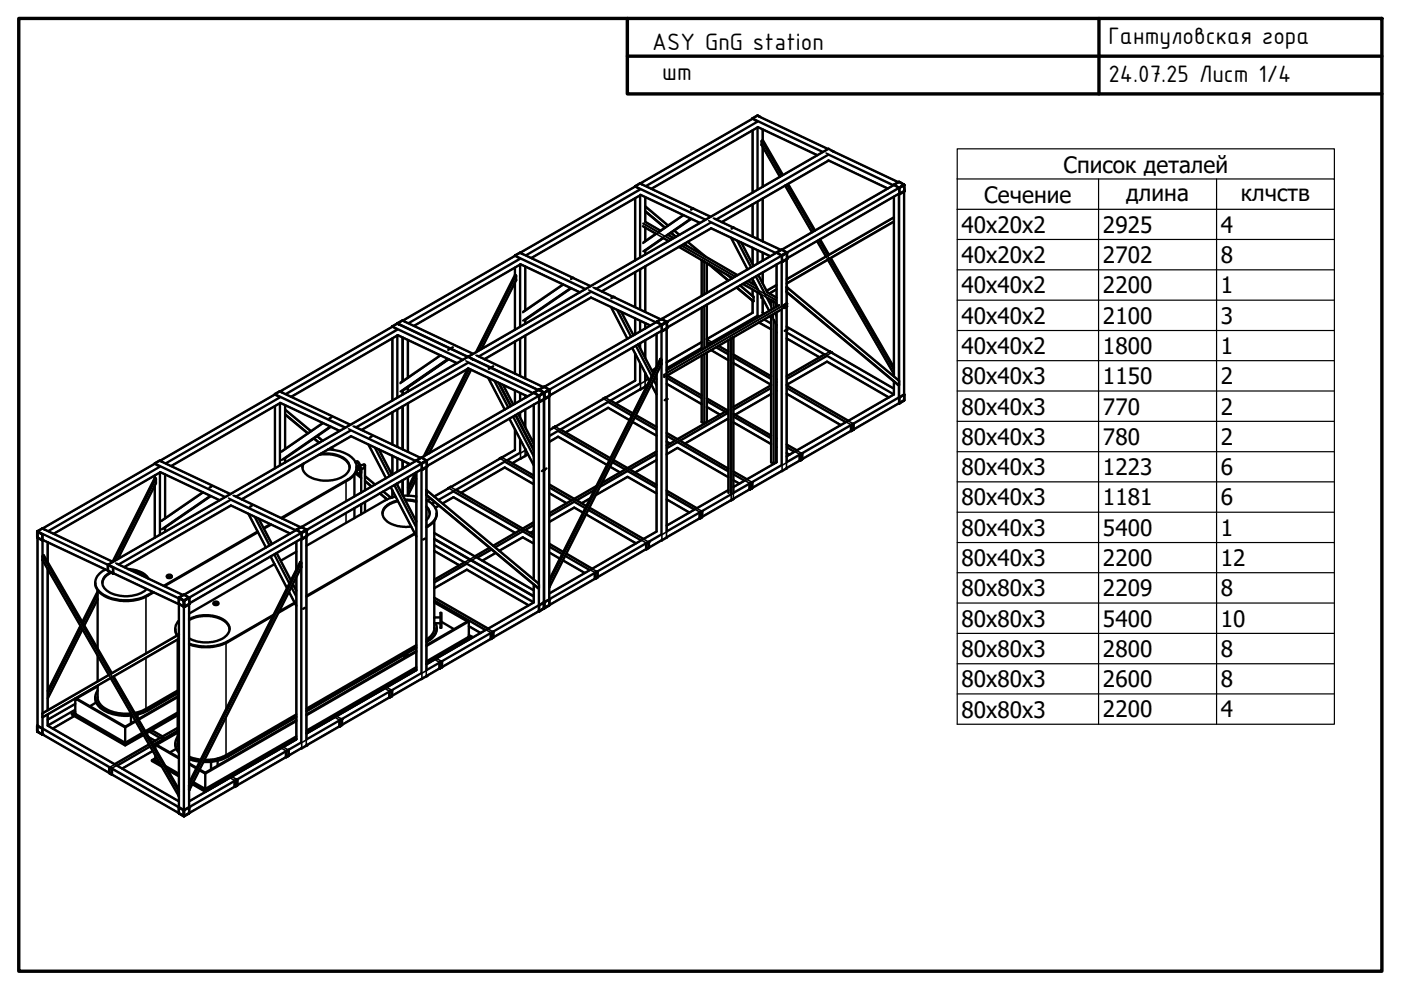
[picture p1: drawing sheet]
<svg xmlns="http://www.w3.org/2000/svg" width="297mm" height="210mm" viewBox="0 0 297 210" stroke-linecap="round" stroke-linejoin="round" font-family="sans-serif">
<defs><g id="words">
<g font-size="5.4">
<text x="138.3" y="10.6">ASY GnG station</text>
<text x="235" y="9.4">Гантуловская гора</text>
<text x="140.4" y="16.9">шт</text>
<text x="235" y="17.4">24.07.25 Лист 1/4</text>
</g>
<g font-size="4.8">
<text x="225.5" y="36.7">Список деталей</text>
<text x="208.7" y="42.9">Сечение</text>
<text x="238.8" y="42.5">длина</text>
<text x="263.1" y="42.5">клчств</text>
<text x="203.8" y="49.4">40x20x2</text>
<text x="233.8" y="49.4">2925</text>
<text x="258.8" y="49.3">4</text>
<text x="203.8" y="55.8">40x20x2</text>
<text x="233.8" y="55.8">2702</text>
<text x="258.8" y="55.8">8</text>
<text x="203.8" y="62.2">40x40x2</text>
<text x="233.8" y="62.2">2200</text>
<text x="258.8" y="62.2">1</text>
<text x="203.8" y="68.6">40x40x2</text>
<text x="233.8" y="68.6">2100</text>
<text x="258.8" y="68.6">3</text>
<text x="203.8" y="75.1">40x40x2</text>
<text x="233.8" y="75.1">1800</text>
<text x="258.8" y="75">1</text>
<text x="203.8" y="81.5">80x40x3</text>
<text x="233.8" y="81.5">1150</text>
<text x="258.8" y="81.5">2</text>
<text x="203.8" y="87.9">80x40x3</text>
<text x="233.8" y="87.9">770</text>
<text x="258.8" y="87.9">2</text>
<text x="203.8" y="94.3">80x40x3</text>
<text x="233.8" y="94.3">780</text>
<text x="258.8" y="94.3">2</text>
<text x="203.8" y="100.8">80x40x3</text>
<text x="233.8" y="100.8">1223</text>
<text x="258.8" y="100.8">6</text>
<text x="203.8" y="107.2">80x40x3</text>
<text x="233.8" y="107.2">1181</text>
<text x="258.8" y="107.2">6</text>
<text x="203.8" y="113.6">80x40x3</text>
<text x="233.8" y="113.6">5400</text>
<text x="258.8" y="113.6">1</text>
<text x="203.8" y="120">80x40x3</text>
<text x="233.8" y="120">2200</text>
<text x="258.8" y="120">12</text>
<text x="203.8" y="126.5">80x80x3</text>
<text x="233.8" y="126.5">2209</text>
<text x="258.8" y="126.5">8</text>
<text x="203.8" y="132.9">80x80x3</text>
<text x="233.8" y="132.9">5400</text>
<text x="258.8" y="132.9">10</text>
<text x="203.8" y="139.3">80x80x3</text>
<text x="233.8" y="139.3">2800</text>
<text x="258.8" y="139.3">8</text>
<text x="203.8" y="145.7">80x80x3</text>
<text x="233.8" y="145.7">2600</text>
<text x="258.8" y="145.7">8</text>
<text x="203.8" y="152.2">80x80x3</text>
<text x="233.8" y="152.1">2200</text>
<text x="258.8" y="152.1">4</text>
</g>
</g></defs>
<!-- layer: Visible (ISO) -->
<g fill="none" stroke="#000" stroke-width=".51">
<path d="M134.7 39.5l-.1 .1M134.7 39.6l-24.4 14M134.7 39.5v.1M134.7 39.5l.1 .1M134.7 39.6l.9 .5M135.8 38.9h.1M135.8 38.9v.1M135.9 39l14.8 6.9M136.3 39.2l-.6-.3-1 .6M159.6 25.1l-.1 .1M159.6 25.1l-23.8 13.8M159.6 27.7v13.1"/>
<path d="M159.6 25.1l.1 .1M160.6 24.5l.1 .1M160.6 27l-22.5 13M160.7 26.9l12.6 6M160.7 24.5l-1.1 .6 .9 .7M160.7 24.5l.5 .3M160.8 24.7l14.8 6.9M161.7 29.7l-.2 .2v.8l3.9 6.8M161.7 29.7l4.3 7.4M161.7 27.4v2.3M161.7 31.1v8.5M166.5 39.3l5.7 9.9"/>
<path d="M167.1 39l5.7 9.9M175.6 31.6h.1M175.6 31.6l-76.3 44M175.7 31.6l1 .5M176.4 32l14.1 6.6M188.2 40l-12.6-6-22.6 13.1M189.5 39.2h.1M189.5 39.2l-23.7 13.7M189.6 39.2l.9 .6 1.1-.6M189.6 39.2l.9-.6 1.1 .6M190.5 39.8h.2v1.4l1.1-.6M191.6 39.3l-.9 .5 .1 1.3 1-.6"/>
<path d="M191.6 39.3h.1M191.6 39.2l.1 .1M191.6 39.1l-1-.6-1 .7M191.6 39.1v.1M191.6 39.1l.1 .2M191.7 39.3l.1 1.2M191.7 39.2h.1M191.7 39.3l.1 1.3M109.2 58.3l.2 .2v.9l-7.3 14.6M109.2 54.2h.1M109.2 56.7v1.6M109.2 59.9v10"/>
<path d="M109.2 54.2l-23.8 13.8M109.2 58.3l-8.3 16.4M109.2 54.2l1 .6M109.3 54.2h.1M110.3 53.6h.1M110.3 56.1l-22.5 13M110.3 53.6l.1 .1M110.3 56l12.6 6M110.5 53.7l11 5.2M110.8 53.9l-.6-.3-1 .6M111.4 56.5v9.3M121.5 58.9l3.7 1.8"/>
<path d="M121.6 58.9l-.5 .3M134.7 42.1v13.1M134.7 57.7v7.4M135.7 41.4l-23.1 13.3M135.8 41.3l12.6 6M136.3 48l2.8 1.6M136.8 41.8v5.2l3.2 1.9M136.8 48.3v2.8M136.8 53.1v.8M136.8 56.4v9.7M136.8 44.8l4.1 3.5M136.8 43.7l4.8 4.1"/>
<path d="M139.1 49.5l-2.7 1.9M140.5 50.4l1.3 .7M140.6 50.5l-3.8 2.6M141.6 49.8l1.2 .7M142.2 49.4l1.1 .8M143 48.9l1.1 .9M143.9 52.3l11.4 6.6M144.9 45.6l-5.2 3.6M145 51.7l11.4 6.6M145 51.7l.3 .3M145.8 51.3l3.8 3.1M146.6 46.4l-5 3.4"/>
<path d="M147 44.3l-.5 .2M148.8 55.2v7.6M148.8 55.2l.5 .3M149.3 55.5h.1M149.9 55.8v6.3M150.2 55.9l4.2 3.6M150.7 48.4l12.6 5.9M150.8 48.4l-23.2 13.4M151.5 46.4l14.1 6.6M154.3 58.4l.9 .7M155 50.4l3.5 6.7M155.5 48.3l-.4 .2"/>
<path d="M155.5 48.3h.1M157.2 51.4l2.6 5M158.6 59.6l1.7 1M159.5 59.1l1.2 2.3M159.6 43.3v6.8M159.6 52.5v3.4M159.6 59.2v.9M160.8 58.3l1.9 3.6 1.9 1.2M161.7 42.1v9.1M161.7 53.6v1.7M161.7 57.8v2.3M164.6 56.1v8.9"/>
<path d="M164.6 53.6l-24.3 14M164.7 53.5l1.1-.5 1 .6-1.1 .6zM165.7 55.5l-24.2 13.9M165.7 55.5h.2M165.8 54.2l1-.5 .1 1.2-1 .6zM165.8 54.2l.1 1.3M165.8 52.9l-1.2 .6 1.2 .7M165.8 52.9l1 .7M166.8 53.6l.1 1.3-1 .6M166.8 53.6l-1 .6M166.8 53.6h.1M166.8 55v9.4"/>
<path d="M173.2 51.1l1.9 3.3M173.9 50.7l1.9 3.3M175.1 54.4l-8.3 4.8M176.1 54.7l13.4 23.2M189.5 41.7v38.1M189.5 47l-13.6 7.8M189.5 46.1l-13.9 8M190.8 41.2l-.2-.1-23.7 13.7M191.7 40.6v43M83.2 69.2l-.1 .1M83.2 69.3l-23.8 13.7M83.2 69.2v.1"/>
<path d="M83.2 71.8v13.1M83.2 69.2l.1 .1M84.2 68.6l.1 .1M84.2 71.1l-22.4 13M84.3 71l12.6 6M84.3 68.5v.1M84.3 68.6l-1.1 .6 1 .6M84.3 68.6l.5 .3M84.4 68.6h.1M84.5 68.7l14.7 7M85.3 71.5v9.3M85.4 68h.1"/>
<path d="M85.6 68.1l14.7 6.9M85.9 68.2l-.6-.2-1 .5M86.5 72.1v8M93.4 75.3l-8.5 5.8M95.1 76.1l-9.8 6.8M95.1 76.2l-9.2 6.3M96 73.6l-1 .6M99.1 78.2l-9.3 18.6M99.3 75.6l1 .6M99.3 75.6l-76.4 44.1M99.3 78.1l12.5 5.9M99.3 78.1l-22.6 13.1"/>
<path d="M99.9 78.4l-8.9 17.7M100 76.1l14.1 6.6M101.2 75.4l14 6.7M104.1 78l-.5 .2M104.1 77.9v.1M104.6 77.7l-.5 .3M109.2 72.4v6.8M111.4 67.8v.9M111.4 71.2v9M119.4 60.3l-8.5 5.8M121.1 61.1l-9.8 6.7M126.1 61.1l3.9 1.9"/>
<path d="M129.5 65.1l3.5 6.7M130 63h.1M130 63l-.4 .2M130.1 63l10 4.7M131.7 66.1l2.6 5M134 73.8l3.7 6.9M134.7 67.5v3.4M134.7 74.9v5.8l-6.3 3.6M135.3 73l3.2 6.1M136.8 68.5v1.2M136.8 72.2v3.7M136.8 79.1v1.6"/>
<path d="M136.9 79.3l-.1 .1M137.9 69l-12.6-5.9-22.6 13.1M138.9 79.9l.3 .5M138.9 78.2l-.7 .4M139.2 70.8v6.9M139.2 79.3v33.4l-2.8 1.6-11.4-6.7M139.2 68.3l-23.8 13.7M140.3 70.2h.2M140.3 68.8v1.4M140.3 67.7l-1.1 .5 1.1 .6M140.4 70.2l-23.8 13.6M140.8 79.4v.5"/>
<path d="M141.3 68.2l-1 .6-1.1-.5 1.1-.6 1 .6M141.3 68.3l-1 .7 .2 1.2M141.3 68.3l.1 1.3-.9 .6M141.3 68.3l.1 1.4M141.3 68.3l-1 .5M141.4 69.7v9.4M141.4 79.6l7.4 4.2M148.8 72.5l-7.4 4.3M148.8 65.2v8.9M149.9 74.8v14.7l-.5 .3-.6-.3v-14.1M149.9 64.6v8.9M150.7 74.2l3.7 2.2"/>
<path d="M151 72.5l.3 .2M152.4 73.3l2 1.2M154.4 72.1v32.4M154.9 71.8l.6-.3v33M155.4 71.5l-.4 .3M155.5 77l8 4.6M155.5 75.2l8 4.6M156.9 60.5l2.9 2.4v1l-3.6-2.9M157.5 60.2l3.7 2.1 1.9 3.6M159.6 66.3l-.1 .1M159.6 61.4v1.3M159.6 63.8v2.5l-9.7 5.6"/>
<path d="M160.9 68.4l2.6 1.4M161.5 62.9v.2h.1M161.7 66.3l.1 .1M161.7 63.3v3l.3 .2M162.6 63.1l2 1.2M163.1 67.1l.4 .2M163.5 66.9v31.1l.5 .3 .5-.3v-29.2M163.5 63.7l.5 .2M164 67.7l.6 1.2M164 64l-.5-.4v1.3M164.5 70.5h.1M164.5 64.3v.7"/>
<path d="M164.6 66.2v31.8l-6.2 3.6-2.9-1.6M164.6 61.4l-1.4 .8M164.6 60.4l-2.1 1.3M165.2 64.7l-23.8 13.8M165.7 65.6l-24.3 14.1v33M166.8 65v33M166.8 69.3l9.6 5.5M166.8 69.9l-.4 .3M166.8 60.9v.1M166.8 71.8l6.9 3.9M166.8 60.1l8.7-5 14 24.2M166.8 64.4l-.5 .3v.5l.5-.2"/>
<path d="M166.8 64.9v.1M166.8 64.4l-.5 .3v.6l.5-.3M166.8 61v-.2l23.8 19.9v.9h-.2l-23.6-19.7M166.8 61.8h.1M166.8 61.8v.1M166.8 61v.8M166.8 64.4v.5M174.8 75.1l-8 4.7M176.4 74.8l13.1 7.6M32.8 98.3l-23.7 13.7M32.9 98.3l-.1 .1M32.9 98.3v.1"/>
<path d="M33.9 97.7h.1M34 97.7h.1M34 97.7l-1.1 .5 .9 .7M34 97.7l.4 .2M34.1 97.8l14.8 6.9M58.3 83.5v.2M58.3 83.6l-24.3 14.1M58.3 86.1v13.2M58.3 83.6h.1M58.3 83.7l1 .5M58.4 83.6v.1M59.4 83h.1"/>
<path d="M59.4 85.5l-23.1 13.3M59.4 85.4l12.6 6M59.4 83l-1.1 .5v.2M59.4 83l.5 .2M59.6 83.1l14.7 7M60.5 85.9v9.3M60.5 97.2v.9M60.5 86.8l5.5 4.6M60.5 87.9l4.7 4M64.4 98.3l-.3 .8M66.5 93l1.1 .9M67.3 92.5l1.1 .9"/>
<path d="M67.6 96.4l1.1-.1a5.5 5.5 0 0 1 5.3 2.1l.1 .7M67.9 96.2h1a5.6 5.6 0 0 1 5 2 2.42 2.42 0 0 1-1.8 3.2l-1.9 .4a6.3 6.3 0 0 1-5.8-1.8l-.3-.8 .2-.8M68.5 89.7l-8.8 6M69.6 95.3h.6a6.1 6.1 0 0 1 5.3 2.9 2.9 2.9 0 0 1-1.8 3.5l-14.1 8.1M70.1 90.5l-9.9 6.9M70.2 94.9l.5 .5M70.3 88.5l-.5 .2M74.4 92.5l12.6 5.9M74.4 92.5l-23.2 13.4M75.1 90.4l14.1 6.7M75.4 98.1a.42 .42 0 0 1 .5-.1 .42 .42 0 0 1 .2 .5l.3 1a.67 .67 0 0 1-.3 1l-.5-.8 .4-.2v-.4l-.2-.3-.2 .1M75.6 97.9a.77 .77 0 0 1 .8 .8l.1 .9a.59 .59 0 0 1-.3 .9"/>
<path d="M75.6 99a3 3 0 0 1-1.9 2.8l-13.9 8.1M76.4 98.7l.8-.2a.4 .4 0 0 1 .2 .4 .4 .4 0 0 1-.4 .3l-.5 .3M76.6 99.5v4.9M77.4 98.7v5.2M78.1 94.2l3.7 7.2M78.8 92.5l-.4 .3M80.3 95.3l2.8 5.3M83.2 87.4v6.8M83.2 96.6v4M85.3 82.8v.9M85.3 86.2v9.1M85.3 97.7v1.7"/>
<path d="M86.5 82.1v.9M86.5 85.5v10.3M86.5 98.2v.5M88.3 97.6l-24.4 14.1M89.3 99.5l-24.2 14.1M89.4 99.5l.1 .1M90.3 97.7l-.9-.7-1.1 .6 1 .6 1.1-.5M90.4 97.7l-1-.7-1.1 .6 1 .7 .2-.1v1.3M90.4 97.7l.1 .1M90.4 97.6l.1 .1M90.4 99.1v43M90.5 99l-.1-1.3-1 .6 .1 1.2"/>
<path d="M90.5 99l-1 .6v-.1M90.5 99l-1 .5M90.6 98.9l-.1 .1M103.5 80.1l3.5 6.7M105.7 81.2l2.6 4.9M106 97.3l-11 6.3M106.7 81.6l2.1 4.2M107.5 97.6l5.7 3.2M108 88.8l5.2 9.9M109.2 91.1v4.3l-3.3 1.9M109.2 82.8v2.8M109.3 88l3.9 7.4"/>
<path d="M109.9 87.7l3.3 6.3M110.3 97.3l-1.7 .9M111.3 96.7l-1.1 .6M111.4 96.7h.1M111.4 83.8v.5M111.4 86.8v3.8M111.4 95.2v.2M111.9 96.3l-.5 .4M113.2 93.1l-.4 .2M113.2 83.3l-23.8 13.7M113.2 85.8v37.1M113.2 83.2l1.1 .7v1.3l1.2-.7"/>
<path d="M113.2 83.2l1.1-.5 1 .6-1.1 .6zM114.2 85.2l-23.6 13.6M114.3 85.2h.1M114.3 82.6h.1M114.3 82.6l-1.1 .6M114.3 82.6l1 .6M115.3 83.2h.1M115.3 83.2v.1M115.3 83.3l-1 .6 .1 1.3 1-.6M115.3 83.4l.1 1.2M115.3 83.3l.1 .1M115.3 84.7v43"/>
<path d="M115.4 83.4l.1 1.1M115.4 83.3l1.1-.6v1.3l-.9 .5zM115.4 83.2v.2M115.4 84.6h.1M115.5 84.5h.1M115.9 99.3l-1 .6M116.4 82.6l-1-.6-1.1 .6 1 .6 1.1-.6M116.4 82.6h.1M116.4 82.6l.2 1.3M116.4 82.6l-1-.6-1.1 .6M116.4 82.6l-1 .6M116.5 82.6h.1"/>
<path d="M116.5 84v43.1M116.5 93.7l1.8-1.1 10.4 6M116.6 83.9l-1 .7-.1-.1M118.9 91.1l10.5 6.1M127.8 84.6l-11.3 6.6M128.4 84.3l-.6 .3M128.4 84.3h.1M129.3 98.9l2.1 1.3M129.5 84.9l4.7 2.7M132.5 99.5l-4.9 2.9M133.5 89.1l-4.6-2.6-9 5.2M133.6 99.5l5.6 3.3"/>
<path d="M134.1 89.5l5.1 2.9M134.8 88l4.4 2.5M135.7 82.6l-5.1 3M136.8 82l-1.1 .6M136.8 81.9v.1M137.2 81.7l-.4 .2M138.1 81.5l1.1 2.1M139.2 95.7l-6.1 3.5-3.1-1.7M139.2 97.6l-4.5 2.6M141.4 84.6l-.5 .3M141.4 81.4l7.4 4.3M141.4 96.3l2.2-1.3 10.8 6.2"/>
<path d="M141.4 93.7l.7 .3M143.1 93.4l-1.7 1.1M144.2 93.4l10.2 6M149.9 86.3l2.8 1.6M149.9 84.5l4.4 2.5 .1-.1M153.8 87.3l-10.2 5.8-2.2-1.3M154.4 89l-.1-.2-9.1 5.2M155.5 89.5l8 4.7M155.5 87.7l8 4.6M163.5 83.5l-7.6 4.4M163.5 81.7l-8 4.6M164.5 94.8h.1"/>
<path d="M164.5 92.9l.1 .1M164.5 80.4h.1M164.6 82.9h-.1M164.6 81h-.1M165.7 99.9l-6.2 3.6M166.8 81.6l8.5-4.9 13.1 7.6M166.8 96.1l.6 .3M166.8 83.5l11.5 6.6M168.4 95.8l-1.6 .9M169.5 97.7l-3.8 2.2M169.6 96.4l.5-.2v1.2l-.6 .3zM169.6 96.4l-.1 .1"/>
<path d="M170 96.2l.1 1.2-.5 .2M170.1 96.1h.1M179.3 89.5l-10.3 6-2.2-1.3M180.4 90.1l.6-.3v1.3l-.5 .3zM180.5 91.4l-10.4 5.9M180.9 89.9l-.4 .2v1.2l.4-.3M180.9 89.8h.1M189.5 80.9v2.7l-9.6 5.6-13.1-7.5M190.6 85.4l.1 .1M190.6 85.5l-9.6 5.6M191.6 83.7l-.9 .6v1.1l.9-.5M191.6 83.7l-1 .6v1.2h.1"/>
<path d="M191.6 83.7h.1M191.6 84.9l-.9 .6M191.7 83.7l-.1 1.2M191.7 83.7h.1M191.7 83.6v.1M191.7 83.6h.1M7.9 113.9l1 .7M7.9 112.7v1.2M7.9 113.9l.1 .1M7.9 112.8l1.1 .5-.1 1.2M7.9 112.7l.1 1.2M8 112.7l1 .6-.1 1.3"/>
<path d="M8 112.7h-.1M8 112.6l-.1 .1M8 112.6v.1M8 114l.9 .5M8 112.7h.1M8 114v39.9M9 112.1h.1M9.1 114.5l13.9 6.5M9.1 112.1h.1M9.2 112.2l14.8 6.9M9.5 112.3l-.5-.3-1 .6M10.1 114.9v4.3"/>
<path d="M22.9 119.8l1.1 .6v1.2l-1.1-.6zM22.9 119.7l1.1 .6v1.3l-1.1-.6zM24.8 119.5l14 6.7M32.8 101.4l.3 .1v1l-8.1 16M32.8 100.8v.6M32.8 102.9v11.1M32.8 101.4l-8.9 17.7M33.9 100.2l-22.5 13M34 100.1l12.6 6M35 100.6v9.3M35 111.9v.8M43 104.4l-8.7 6"/>
<path d="M44.7 105.2l-10 6.9M44.8 103.2l-.4 .2M49.7 105.1l14 6.7M52.7 108.9l3.7 7.2M53.4 107.2l-.4 .3M54.6 112.7l-19.9 11.5M54.7 112.8l-19.8 11.5M54.9 110l2.8 5.3M57.3 111.1l-1.4 .8M57.4 118l3.4 6.7M57.5 111.2l-1.5 .9M58.2 119.6l-18.1 10.5"/>
<path d="M58.7 117.3l3 5.7M61.5 113.1l-12.6-5.9-22.6 13M62.8 117l-3.3 1.9M62.8 112.3l-23.8 13.8M62.8 114.9v5.9M62.9 112.3l1-.6 1 .7-1.1 .5zM63.9 113l1.1-.5 .1 1.2-1 .6zM64 113v1.2M64 114.3l-.1-.1-23.7 13.7M64.9 112.4l.2 1.3-1 .6-.1-.1M64.9 112.4l-.9-.7-1.2 .6 1.2 .7M64.9 112.4l-.9 .6"/>
<path d="M65 112.3v.1M65 113.8v43M75.1 100.6v4.7M75.1 107.8v2.1M75.3 100.3l1.3 1.1M76.5 100.2l.1 .1M76.6 106.9v2.1M77.4 106.4v2.2M77.4 100.9l2.1 1.8M77.4 102l1.3 1.2M80.5 104.6l1.5 1.3M81.3 104.2l1.6 1.4"/>
<path d="M82.8 103.3l5.5 10.4M83.2 103.9v1.6M83.9 105.3l-1.4 .4-1 .5-16.5 9.5M84.1 102.5l4.2 8M84.3 106.1a3.5 3.5 0 0 0-3.2 2.6 3 3 0 0 0 2.8 2.7 7.7 7.7 0 0 0 3.3 .2M84.4 106.3h-.2a3.5 3.5 0 0 0-3.1 2.5v.1M85.3 101.9v3M85.4 105.1l2.9 .2M85.9 105.9l2.4 .3M86 106.1l2.3 .3M86.5 101.2v3.9M87.9 113.1l-22.9 13.2"/>
<path d="M88 113.2l-23 13.3M88.1 100.3l-1.6 3.1M88.3 100.2v41.9l-6.3 3.6M88.3 101.5l-1.8 3.5M90.1 114.2l-.4 .2M90.4 107.5l.5 .6 .2 .8M90.4 107.4a1.87 1.87 0 0 1 0 2.9M90.4 106a3 3 0 0 1 2 3.7 3.9 3.9 0 0 1-2 1.9M90.4 103.9l.1 .1M90.5 104.8l-.1 .1M90.5 104l-.1 1M90.5 104l-.1-.1 23.8 19.8v1.1l-23.8-19.8"/>
<path d="M91.3 105.7l-.7 .4M92.1 110.4v21.7M92.1 113l8.6 5 3.1-1.9M92.1 116.8l5.3 3.1M92.1 114.3l7.4 4.3M92.6 108.8a3.1 3.1 0 0 1-2.2 3M93.1 107.2l-.8 .5M93.9 106.7l2.2-1.3 13.2 7.6M95 103.6l-2.9 1.7M96.6 103.9l14.2 8.2 2.4-1.4M98.5 119.2l-6.4 3.7M99.5 118.6h.1"/>
<path d="M99.6 118.6l.5 .3M100 118.9l13.2 7.6M101.2 118.3l12 6.9M105.1 117.2l-2.8 1.7M110.3 112.4l-5.7 3.3M111.4 112.4l1.8 1M113.2 102.7l-6.2-3.6-9.3 5.4M113.2 115.2l-2.4-1.3-4.9 2.9M113.2 112.6l-.8 .4M116.5 104.6l3.6 2.1M116.5 102.7l5.3 3.1 4.6-2.7M116.5 117.2l2.2 1.3"/>
<path d="M116.5 115.3l2.9 1.7M119.3 118.8l4.7 2.7M121.2 106.1l-4.7 2.7M122.3 106.1l2 1.2M123.6 108.7l-1.8-1.1-5.3 3.1M124.2 109.1l10.6 6.1M125.1 105.7l-1.8 1M135.9 114.6l-10.3 6-5.5-3.2M137 115.2l.6-.3v1.2l-.5 .4zM137 116.5l-10.3 5.9M137.1 115.2l.4-.3v1.2l-.5 .3zM139.2 104.6l-6.1-3.5-6.8 3.9"/>
<path d="M140.3 114.6l-2.7 1.5M141.4 105.9l4.8 2.8M147.2 108l-5.8 3.4M148.3 109.9l-8.1 4.7M148.3 108.8l.6-.4-.1 1.3M148.4 109.8v.1M148.4 108.7l.4-.3v1.2l-.5 .3zM148.8 108.3v.1M154.4 103.9l-6.7 3.9-6.3-3.8M154.9 106.1l-6 3.5M155.5 101.8l1.3 .7M157.9 101.9l-2.4 1.4"/>
<path d="M159 103.8l-4.1 2.3M159.4 102.2l-.5 .4v1.2l.6-.4M159.4 102.2l.1 1.2M159.4 102.2h.1M159.5 102.3l-.5 .3v1.1l.5-.3M10.1 120.6v30M17.1 132.7l-7 13.8M17.5 133.4l-7.4 14.7M20.2 123.5a4 4 0 0 0 3.4 3.5l.8 .2a10.2 10.2 0 0 0 6.9-.9l1.3-.7M20.7 125.1v12.4M20.7 139v5.5M20.7 125.4l-3.3 6.5"/>
<path d="M20.7 127.1l-2.8 5.5M22.3 120.7a2.98 2.98 0 0 0-1.9 3.8 6.1 6.1 0 0 0 4.8 2.7h.5a9.9 9.9 0 0 0 5.6-1l1.1-.7M23.5 121.3a2.22 2.22 0 0 0-1.4 3.4 7.1 7.1 0 0 0 7.9 1l1.1-.8M23.6 121.4a2.72 2.72 0 0 0-1.9 2.2M23.7 121.4l.3 .1M24 121.6l13.9 6.5v43.1M27.2 120.7l1.1 .1a4.5 4.5 0 0 1 3.2 1.9M27.6 120.8a5.5 5.5 0 0 1 3.7 1.8M35.4 122.1v.2a.63 .63 0 0 0 1 0v-.2M35.5 122l.1-.1a.41 .41 0 0 1 .5-.1 .41 .41 0 0 1 .2 .5l-.3 .1a.34 .34 0 0 1-.4 0 .34 .34 0 0 1-.1-.4zM37.2 133.3v.7l.3 .7M37.7 135.6v22.3l.2 .7"/>
<path d="M37.9 135.4l-14 8.1M37.9 135.4h.1M37.9 134.5h.1M37.9 134.6v.8M37.9 131.6a2.26 2.26 0 0 0-.3 3.1M37.9 126.7v.1M37.9 134.5l-14.4 8.3M38 126.8l.9 .6v1.2l-1-.6 .1-1.2M38 126.8l-.1 1.2 1 .6 .1-1.2M38 126.7l1-.6 1 .6-1 .6zM38 126.8l.9-.7 1.1 .7M39 128.6l.1 .1"/>
<path d="M39 127.4l1.1-.6 .1 1.3-1 .5M39 127.4l.2 1.2M39.1 127.3h-.2l.1 .1M39.1 127.3v1.3M39.1 128.6l.1 .1M40 126.8l.2 1.3-1 .6M40 126.8l-.9 .5M40.1 131.5a7.2 7.2 0 0 1 8 .7l.5 .7 .1 .5M40.1 131.3l.1-.1a7.4 7.4 0 0 1 7.8 .7 2.04 2.04 0 0 1-.6 3.4l-.2 .1a8 8 0 0 1-7.1 0M40.1 126.7v.1M40.1 128.2v43M45.3 127.9v.1a.59 .59 0 0 0 1 0v-.1"/>
<path d="M45.4 127.6h.1a.41 .41 0 0 1 .5-.1 .41 .41 0 0 1 .2 .5l-.2 .1a.37 .37 0 0 1-.5 0 .37 .37 0 0 1-.1-.4zM57.9 130.6l-10.1 5.8-1.5 .5-2.2 .3a10.1 10.1 0 0 1-4-.6M58 130.4l-10.6 6a10.2 10.2 0 0 1-7.3 .1M61.3 125.5l1.5 3M62.1 123.8l.7 1.4M62.5 127.8l-3.4 1.9M62.5 127.9l-3.5 2M62.8 122.4v34.4l-2.8 1.5M64.6 128.9l-.3 .2M85.7 138.9h1.1M85.7 138.8v.7M88.3 138l-23.3 13.5"/>
<path d="M88.3 138.2l-23.3 13.5M88.3 137.4l-23.3 13.4M88.3 137.2l-23.3 13.5M88.3 136.8l-23.3 13.5M92.1 127.6l7.3 4.2v3.2l-9 5.2M92.1 132.1v1.1a2.95 2.95 0 0 1-1.7 2.4M92.1 127.7l7 4.1-8.7 5M92.1 130.9h1.3M92.1 132.1h1.3M92.1 139.9l-1.7 1M92.1 124.7l6.9-3.9 13.1 7.5M92.4 132.1a2.84 2.84 0 0 1-1.7 3.7l-.3 .1"/>
<path d="M92.6 133.2a3.2 3.2 0 0 1-2.2 2.9M93.4 129.9h.2v3.2h-.2zM93.6 131.8l2.7 1.6M99.4 131.8l-9 5.2M99.4 134.6l.7 .4M99.4 132.8l2.5 1.4M100.1 135v.2l-9.7 5.6M100.1 135l-9.7 5.6M103 133.6l-10.5 5.9M104.1 134.3l.5-.4v1.3l-.5 .3zM104.1 134.3l.5-.3v1.2l-.5 .2zM104.1 135.5l-10.4 5.9"/>
<path d="M104.6 133.9h.1M113.2 123.9v3.8l-9.7 5.6-11.4-6.6M114.2 129.6h.1M114.3 129.6l-9.7 5.5M114.3 128.4v1.2M114.3 129.5v.1M115.3 127.6l.1 .2M115.3 127.8l-1 .6M115.3 127.7h.1M115.4 127.8v1.2M115.4 127.8l-1.1 .5v.2M115.4 129l-1.1 .6"/>
<path d="M115.4 127.6v.2M115.4 129v-.1l-.1 .1M116.4 127.1l.1 1.2-1.1 .6v-1.2l1-.6 .1 1.2-1.1 .7M116.5 123.5v.1M116.5 123.5v.9M116.5 122.9l23.5-46.8 .3 .2v.9l-23.8 47.3M125.1 120.9l-8.6 4.9M126.2 122.7l-9.7 5.6M126.6 121.2h.1M126.7 121.3l-.5 .2v1.2l.5-.3M126.7 121.3l-.1-.1-.5 .4v1.1l.6-.3M126.7 121.3v1.1"/>
<path d="M7.9 155l.1 .2M7.9 153.9v1.1M7.9 155l.1 .1M7.9 153.9h.1M8 153.9h-.1M8 153.9l1 .6-.1 1.2M8 153.8l-.1 .1M8 155.2l.9 .5M8 153.9l.9 .6M8.9 154.5h.1M8.9 155.7l.2 .1M9 154.5v1.2l-1-.6"/>
<path d="M9 155.7l14.2 8.2M10.1 151.5v2.4l14.2 8.1 7.3-4.2M15.2 151.4v.1l11.3 6.5v-.1M15.7 151.8l-4.5 2.7M16 148.1l10.5 6.1v3.3l-10.5-6.1v-3.3M16 151l-.8 .4 11.3 6.5 3.9-2.2M16 149.2l-5.9 3.4M20.2 147.8a3.7 3.7 0 0 0 3 3.4l1.3 .3a9.5 9.5 0 0 0 3.5 .2M20.4 148.9l-1.4 .8M20.7 145.5l-4.5 2.6 10.3 6 2.2-1.3M20.7 146.4a2.64 2.64 0 0 0 1.1 3.9l.3 .2a9.7 9.7 0 0 0 5.8 1M20.7 145.4v2.4a3.8 3.8 0 0 0 3.1 3.1l2.3 .4h1.7"/>
<path d="M23.5 143.7l14.4 25.1M23.7 142.7l-14.5-25-.2 .2v.9l14.1 24.3-14 8.1-.1 .9 14.5-8.3M24.1 143.4l13.8 24M27.8 151.7v1.6M28.7 153l-2.2 1.2M29.2 151.5v.7M30.2 155.4l-3.7 2.1M30.4 155.8l-3.9 2.2M31.5 156.3l1.4 .8M32.4 159.2l-6.5 3.8M32.9 157.9l5 2.9M34 156.4l-1.8 1.1"/>
<path d="M34.3 156.3l.4 .3M35 156.4l.2 .2M37.2 157.7l.1 .9 .6 1M37.4 158.8l-1.4 .7M37.7 155.2l-4.8 2.7v.8M37.7 156.2a2.31 2.31 0 0 0 .2 3.2M37.7 147l-6.4 3.7-1.1 .5-1.4 .4M37.7 146.8l-6.5 3.8-2.5 .8M37.7 146.4l-6.8 3.9-1.1 .5-1.2 .3M37.7 155.3l-4.5 2.6 4.7 2.7M37.7 147.6l-8.4 4.9M37.7 151.1l-6.9 3.9"/>
<path d="M37.7 147.8l-8.3 4.8M37.7 151.5l-6.7 3.8M37.7 151.7l-6.6 3.8M37.7 154.3l-3.2 1.8-2.3-1.3M58.4 159.3h.1M59.6 158.7l-10.5 5.9M60.6 159.4l.6-.4v1.2M61.2 159.1l-.5 .3-.1 1.1 .6-.3M61.2 159v1.2l-.5 .3M62.8 156.6l-19.3 11.1-2.7-1.6M62.8 152.1l-14.5 8.4a9.7 9.7 0 0 1-5.2 1.1M62.8 151.9l-14.5 8.4a9.4 9.4 0 0 1-5.1 1.1"/>
<path d="M62.8 151.5l-15.4 8.9a8.6 8.6 0 0 1-4.1 .7M62.8 152.7l-19.3 11.1-1.2-.6M62.8 156.1l-19.3 11.2M62.8 152.9l-19.3 11.1M62.8 156.7l-19.3 11.2M63.9 158.6l-2.7 1.6M69.7 152.7l.1 .1M70.9 152.1l-5.9 3.4M71.3 151.8h.1M72 154l-8.2 4.7M72 152.8l.5-.3v1.2l-.4 .3zM72 152.8l.4-.3 .1 1.2-.4 .3z"/>
<path d="M72.5 152.5h.1M80.3 146.6h.1M82.6 146.7l.5-.3v1.1l-.5 .3zM82.6 146.6l.5-.2v1.1l-.5 .4zM82.6 147.9l-10.1 5.8M83.1 146.3v.1M88.3 141.4l-23.3 13.5M88.3 141.9l-23.3 13.4M88.3 142l-23.3 13.5M89.4 143.9l-6.3 3.6M91 140.5h.1M93.2 141.7l-3.9 2.3"/>
<path d="M93.2 140.5l.5-.2v1.1l-.4 .3zM93.2 141.7h.1M93.6 140.2l-.4 .3v1.3M93.6 140.2l.1 1.2-.5 .3M93.7 140.2h.1M23.2 162.7v1.2l.5 .3M23.2 162.7h.1M23.2 162.7l.5 .3M23.7 163v1.2M23.7 162.9v1.3M23.7 164.2h.1M23.7 164.2l14.2 8.2"/>
<path d="M24.8 162.3l13.1 7.6M32.2 161.2v.1l2.1 1.2M32.9 160.8l-.7 .4 2 1.1M32.9 160.2v1l.9 .5M35.1 162.4l2.8 1.7M35.4 163l2.5 1.5M35.6 163.3l2.3 1.3M37.9 172.4l1 .6M37.9 168.7h.1M37.9 168.7v.1M37.9 168v.7M37.9 171.2h.1"/>
<path d="M37.9 167.9v.1M37.9 167.8v.2M38 171.2l-.1 1.2 1 .6M38 171.2l-.1 1.2M38 171.2l.9 .6M38.9 171.8v1.2M38.9 171.7l.1 .2 .1-.2M38.9 173h.2M39 173h-.1M39 173h.1M39 172.9l.1 .1M39.1 171.8l1-.6v1.2l-1 .6"/>
<path d="M39.1 171.8l-.1 1.2M40 171.2l.1 1.2M40 171.2l-.9 .5M40.1 161l2.2 .5M40.1 160.8l2.3 .5M40.1 160.4l.7 .3 1.7 .4M40.1 166l23.6-46.9 .2 .2v1l-23.8 47.2M40.1 166.5v1M40.1 166.6h.1M40.1 167.4v.1M40.1 161.9l1.6 .9M40.1 165.3l.2 .2"/>
<path d="M40.1 162l1.5 .9M40.1 165.7h.1M40.1 165.9h.1M40.1 172.4l-.1 .1M40.8 166.3l2.7 1.6M42.2 163.3l1.3 .7M43.5 164v3.3l-2.5-1.5M43.5 167.7v.2M44.7 161.5v1.7M46.1 161.3v1.1M47.5 165.5l.1 .1M48.7 164.9l-8.6 5"/>
<path d="M49.8 166.8l-9.7 5.6M50.2 165.3l-.4 .3v1.2l.5-.3M50.2 165.3l.1 1.2-.5 .3v-1.3M50.2 165.3l.1 1.2M50.2 165.3h.1M60.6 160.5l-10.3 6M60.6 160.5h.1"/>
</g>
<!-- layer: Visible Narrow (ISO) -->
<g fill="none" stroke="#000" stroke-width=".34">
<path d="M134.7 39.5l15 7M134.7 39.5l-24.4 14.1M135.6 38.9l15 7.1M159.6 27.7v13.1M159.6 25.1l15 7.1M159.6 25.2l-23.8 13.7M160.4 25.7l14 6.6M160.5 27.1v13.2M160.5 24.5l15 7.1M160.5 25.8l-23.7 13.6M160.6 26.9l12.7 6M160.6 25.9l-23.6 13.6"/>
<path d="M160.7 27v13.1M160.7 24.5v.1M160.7 26.9l-22.6 13.1M161.5 29.9l4.2 7.4M161.5 30.7l3.9 6.8M161.5 29.9l4.3 7.3M161.7 27.4v2.4M161.7 31.1v8.5M161.7 29.7l4.2 7.4M166.5 39.3l5.7 9.9M166.8 39.2l5.7 9.8M166.9 39.1l5.7 9.9"/>
<path d="M167 39l5.8 9.9M175.1 32.4l14.4 6.8M175.6 32.7l-23.8 13.8M175.6 32.8l13.7 6.5M175.6 34l12.7 5.9M175.6 32.9l-23.7 13.7M175.6 34l-22.6 13.1M175.7 31.6l-76.4 44.1M176.1 31.9l14.3 6.7M190.5 38.6h.1M190.6 39.9l-23.8 13.8M190.7 39.9l.9-.6v1.2h.2"/>
<path d="M190.7 39.8v.6M190.7 38.6l-152.7 88.2v45.7M191.6 39.1l-152.7 88.2v45.7M109.2 56.7v1.6l-8.2 16.3M109.2 59.8v10.1M109.2 54.2l15 7M109.3 54.2l-23.9 13.8M109.4 58.4l-8.1 16.1M109.4 59.4l-7.3 14.6M109.4 58.5l-7.9 15.9M110.1 54.8l13.9 6.6M110.2 56.1v13.2"/>
<path d="M110.2 53.6l15 7.1M110.2 54.8l-23.7 13.7M110.3 55.9l12.7 6M110.3 55l-23.6 13.6M111.3 56.5v9.3M134.7 42v13.2M134.7 57.7v7.4M135.6 40.1l13.9 6.5M135.6 41.5v13.1M135.6 57.1v8.5M135.6 40.1l-24.2 14M135.7 41.2l12.7 6.1"/>
<path d="M135.7 40.3l-24.2 13.9M135.8 54.5v-13.2l-23.2 13.4M135.8 57v8.7M136.3 47.9l5.5 3.2M136.3 47.4l5.9 3.4M136.4 47.3l3.2 1.9M136.8 41.8v5.2l3.2 1.9M136.8 48.2v3M136.8 53.1v.9M136.8 56.5v9.6M136.8 44.8l4.2 3.5M136.8 44.7l4.3 3.5"/>
<path d="M136.8 43.8l4.8 4.1M140.6 50.4l-4.2 3M141.1 50.1l1.3 .7M141.6 49.8l1.2 .7M142.3 49.3l1 .9-1.1-.8M142.4 49.3l1 .9M142.9 48.9l1.1 .9M143.9 52.3l11.5 6.6M144.4 52.1l11.4 6.6M144.5 52l11.4 6.6M144.9 51.7l11.5 6.6M144.9 45.6l-8.6 6"/>
<path d="M145 51.7l.4 .3M145.1 51.7l.4 .3M145.2 51.6l.8 .7M145.8 51.3l3.4 2.9M146.4 46.3l-10.1 7M146.5 46.4l-5.3 3.7M146.6 46.4l-5 3.4M148.8 55.2v7.5M148.8 55.2h.1M149.3 55.5v7M149.4 55.5v6.9M149.8 55.8v6.3"/>
<path d="M150.2 55.9l4.2 3.6M150.2 46.8l14.4 6.8M150.3 56.1l4.1 3.4M150.7 47.1l-24.4 14.1M150.7 48.3l12.7 6M150.7 47.2l13.7 6.5M150.7 47.3l-24.2 14M150.7 48.4l-23.1 13.4M150.8 56.3l3.7 3.1M151.2 46.2l14.3 6.8M154 58.2l1.1 .9M155 50.4l3.5 6.7"/>
<path d="M156.2 50.9l3 5.8M156.4 51.1l2.9 5.6M157.1 51.4l2.6 5M158 59.9l6.6 3.9M158.1 59.9l2.6 1.5M158.5 59.6l1.8 1M159.5 59l3.6 6.9M159.6 43.3v6.9M159.6 52.5v3.5M159.6 59.2v1M160.2 58.6l3.5 6.9M160.3 58.6l1.9 3.6 2.4 1.4"/>
<path d="M160.5 42.8v7.8M160.5 53v2.9M160.7 42.7v8M160.7 53.1v2.8M160.7 58.3l1.9 3.7 2 1.1M161.7 42.1v9.1M161.7 53.6v1.7M161.7 57.8v2.2M164.7 56.1v8.9M165.7 55.5v9.4l-24.3 14.1M165.7 54.3l-24.3 14M165.8 54.2v.6"/>
<path d="M165.9 55.4v.1M166.8 53.7v1.2h.1M166.8 55v44.3M166.8 53.7l-1 .6M166.9 54.8l-1 .5M173.3 51.1l16.2 28.2M173.6 50.9l15.9 27.6M173.7 50.9l1.9 3.2M173.8 50.8l1.9 3.2M175.9 54.8l13.6 23.5M176.1 54.7l13.4 23.2M189.5 46.9l-22.7 13.1"/>
<path d="M189.5 46.2l-22.7 13.1M189.6 41.7v38.2M190.5 41.1v39.5M190.7 41.1l-23.8 13.6M190.7 41.1v44.4M190.8 41.1h.1M191.6 40.7v44.2M191.8 40.4l-1 .6M83.2 69.2l15 7.1M83.2 71.7v13.2M83.3 69.2l-23.9 13.8M84.1 69.8l13.9 6.5"/>
<path d="M84.2 69.8l-23.7 13.7M84.2 68.6l14.9 7.1M84.2 71.2v13.1M84.2 70l-23.5 13.6M84.2 71l12.7 6M84.3 68.5l15 7.1M84.4 68.6h-.1M85.3 68l15 7M85.3 71.5v9.4M85.5 71.6v9.1M86.4 72.1v8M87.7 69.1l22.7-13.1v13.2"/>
<path d="M93.5 75.4l-8.7 5.9M94.9 76l-10.1 7M95.1 76.1l-10.2 7M95.1 76.2l-9.2 6.3M98.8 76.5l14.3 6.8M99.2 76.8l-23.8 13.8M99.2 77l-23.6 13.6M99.2 78l12.7 6M99.2 76.9l13.7 6.5M99.2 78.2l-9.3 18.5M99.3 78.1l-22.7 13.1M99.3 75.7l-76.4 44"/>
<path d="M99.4 78.2l-9.2 18.4M99.5 78.2l-9.2 18.2M99.7 76l14.3 6.7M99.9 78.4l-9 17.7M99.9 75.9l14.3 6.7M100.3 76.2h.1M100.9 75.3l14.3 6.8M109.2 72.4v6.8M110.2 71.8v7.9M110.4 71.7v8.1M111.3 71.2v9M119.5 60.3l-8.7 6"/>
<path d="M120.9 61l-10.1 7M121.1 61.1l-10.2 6.9M121.1 61.1l-9.8 6.7v.9M124.8 61.5l14.3 6.8M125.2 61.8l-23.8 13.7M125.3 63l12.6 6M125.3 61.9l13.7 6.5M125.3 63.1l-22.6 13M125.3 62l-23.7 13.6M125.7 60.9l14.4 6.8M129.5 65.1l3.6 6.7M130.7 65.7l3 5.7"/>
<path d="M131 65.8l2.9 5.5M131.7 66.1l2.6 5M134.1 73.7l3.6 7M134.7 67.5v3.4M134.7 75v5.7l-18.2 10.5M134.7 73.3l3.4 6.6M134.9 73.3l3.3 6.3M135.3 73l3.2 6.1M135.6 68v2.3M135.6 72.8v.8M135.6 76.8v4.5l-19.1 11M135.8 68v2.2"/>
<path d="M135.8 72.7v1.3M135.8 77.2v5.4M136.8 68.5v1.2M136.8 72.2v3.6M136.8 79.1v2.9M136.9 79.4l-.1 .1M138.5 78.4l.3 .1M138.9 79.9l.3 .6M138.9 78.3l-.6 .3M138.9 78.2h.1M139.1 79.4h.1M139.2 70.8v6.9"/>
<path d="M139.2 79.3v33.4l-22.7 13.2M139.3 68.2v.1M140 76.1l-23.5 46.9M140.2 70.2v6M140.2 77.4v35.9l-23.7 13.7M140.2 76.2l-23.7 47.2M140.3 69l-23.8 13.7M140.3 77.1l-23.8 47.3M140.3 76.3l-23.8 47.3M140.3 68.8h.1M140.3 68.9v.5M140.4 70.1l.1 .1"/>
<path d="M141.3 68.3l.1 1.3M141.3 69.7v44.3M141.4 68.4l-1.1 .6M141.4 69.5l-1 .5M141.4 79.6l7.4 4.3M141.5 69.4l24.3-13.9v44.4M148.8 73.9l-7.4 4.3M148.8 73.7l-7.4 4.3M148.8 72.6l-7.4 4.2M148.8 65.2v8.9M148.8 75.4v14.1M149.3 65v8.9"/>
<path d="M149.3 75.1v14.7M149.4 64.9v8.9M149.4 75v14.8M149.8 64.6v8.9M149.8 74.8v14.7M149.9 72.4l.9 .6M150.7 73l-.2-.1-.6 .4M150.8 74.2l3.6 2.1M151.7 73.7l2.7 1.5M151.9 73.5l2.5 1.5M152.3 73.3l2.1 1.3M154.5 72.1v32.4"/>
<path d="M154.9 71.9v32.9l-13.5 7.8M155 71.8v34.3M155.5 76.9l8 4.6M155.5 75.8l8 4.6M155.5 75.2l8 4.6M155.5 75.6l8 4.6M155.5 71.6v34.2M156.2 61l3.4 2.8M156.2 60.9l3.5 3M156.3 60.9l3.5 2.9M156.8 60.6l3 2.4M157.5 60.2l7.1 4.1"/>
<path d="M159.6 61.4v1.4M159.6 63.8v2.6l-9.7 5.5 1.4 .8M160.5 61.9v5l-10.6 6.2M160.7 62v4.9l.3 .2M160.9 67.2l-.3-.2-9.6 5.6M161 68.3l2.5 1.5M161.5 63v.1M161.7 63.3v3.1l.3 .1M161.9 67.8l1.6 .9M162.1 67.7l1.4 .8M162.8 63.3l.7 1.3M163.1 67.1l.4 .3"/>
<path d="M163.5 63.7v1.9M163.5 66.9v31.1M163.6 66.9l1 2M164 64v1.4M164 66.6v31.7M164.1 64v1.3M164.1 67.9v30.4M164.3 66.4l.3 .8M164.4 66.4l.2 .4M164.5 64.3v.7M164.5 68.7v29.3M164.5 70.4l.1 .1"/>
<path d="M164.5 69.3l.1 .1M164.5 69.1h.1M164.6 61.3l-1.5 .9M164.6 60.5l-2 1.2M164.7 66.2v31.8l-9.2 5.3M165.2 64.7l-23.8 13.8M165.7 65.6v33l-10.2 5.8M166.3 64.7l-25.5 14.7M166.3 65.2l-25.5 14.7M166.8 71.7l7 4M166.8 70.6l8 4.6M166.8 70.4l22.7 13.1"/>
<path d="M166.8 69.3l22.7 13.1M166.8 64.9h.1M166.8 64.4h.1M166.8 60.9l23.8 19.9M166.8 61.9l23.6 19.7M166.8 61.9l23.7 19.8M166.8 61h.1M166.8 61.8l23.8 19.8M176 74.5l-9.2 5.3M176.4 74.7l-9.6 5.6M32.9 98.2l14.9 7.1M32.9 98.3l-23.8 13.8"/>
<path d="M33.7 98.8l14 6.6M33.8 98.9l-23.7 13.7M33.8 97.7l15 7.1M33.9 99l-23.6 13.7M58.3 83.5l15 7.1M58.3 86.1v13.2M58.4 83.6l-24.4 14.1M59.2 84.1l13.9 6.6M59.3 84.2l-24.3 14M59.3 83l15 7.1M59.3 85.5v13.2M59.4 84.3l-24.2 14"/>
<path d="M59.4 85.4l12.7 5.9M59.4 85.4l-23.2 13.4M59.4 85.4v13.2M60.4 85.9v9.3M60.4 97.2v.9M60.5 86.9l5.4 4.6M60.5 87.7l4.9 4.1M61.7 84.1l22.6-13.1v13.3M65.2 91.9l-4.7-4 4.8 4M66.5 93l1.1 .9M66.5 92.9l1.2 1M66.6 92.9l1.2 .9"/>
<path d="M67.2 92.5l1.1 1M68.6 89.7l-9 6.2M70 90.4l-10.4 7.1M70.1 95l.5 .4M70.1 90.5l-10.4 7.1M73.9 90.9l14.3 6.8M74.3 91.2l-24.3 14.1M74.3 91.4l-24.2 13.9M74.3 91.3l13.8 6.5M74.3 92.4l12.7 6M74.4 92.5l-23.2 13.3M74.8 90.4l14.4 6.7"/>
<path d="M78.1 94.2l3.8 7.2M79.3 94.8l3.2 6.2M79.6 94.9l3.1 6M80.3 95.3l2.8 5.4M83.2 87.4v6.8M83.2 96.7v3.9M84.2 86.8v7.9M84.2 97.1v2.9M84.3 86.8v8M84.3 97.2v2.7M85.3 82.9v.8M85.3 86.2v9.1"/>
<path d="M85.3 97.6v1.8M85.5 82.7v.9M85.5 86.1v9.2M85.5 97.7v1.6M86.4 82.1v.9M86.4 85.5v10.3M86.4 98.2v.5M89.3 99.6v43.1l-24.3 14M89.3 97v.1M89.4 98.4l-24.4 14.1M89.5 98.3v.5M89.5 99.6v44.3"/>
<path d="M89.5 99.5h-.1l-24.3 14M90.4 97.8v1.1l.1 .1M90.4 99.1v44.3M90.4 97.8l-1 .6M90.6 98.9l-1.1 .5M103.5 80.1l3.5 6.7M104.7 80.7l3 5.8M104.9 80.8l3 5.6M105.7 81.1l2.5 5M105.9 81.3l2.5 4.7M106 97.2l7.2 4.1M106.4 97l6.8 3.9"/>
<path d="M106.6 81.6l2.2 4.2M108 88.7l5.2 9.9M108.7 88.4l4.5 8.5M108.8 88.3l4.4 8.2M109.2 82.8v2.8M109.2 91.1v4.3l-17.1 9.9M109.3 88.1l3.9 7.5M109.4 87.9l3.8 7.2M109.8 87.7l3.4 6.5M110.2 83.3v1.7M110.2 87.5v.8M110.2 93v2.9l-17.3 10.1"/>
<path d="M110.4 83.4v1.5M110.4 87.4v1.3M110.4 93.3v4M111.3 83.8v.5M111.3 86.8v3.7M111.3 95.1v1.6M111.5 95.4l-3.9 2.2M111.9 96.3l-3.3 1.9M113.2 93.1l-.4 .3M113.2 85.8v37.1M114.2 85.2v38.5M114.3 84l-23.8 13.7"/>
<path d="M114.3 84h.1M114.3 85.2l-23.7 13.6M114.3 83.9v.6M114.3 85.2v44.4M114.4 85.1v.1M115.3 83.4v1.2h.1M115.3 84.7v44.3M115.3 83.4l-1 .6M115.4 83.3v.5M115.4 84.6v44.4M115.4 84.6l-1 .5M115.5 84.5h.1"/>
<path d="M116.4 82.7l.1 1.3M116.4 84.1v44.3M116.5 82.7l-1.1 .6M116.5 93.7l1.8-1.1 10.4 6M116.5 92.6l1.8-1.1 10.9 6.2M116.5 83.9v-.1l-1 .6M116.6 83.8l23.7-13.6v44.4M117.3 90.6l11.9 7M117.7 90.4l11.7 6.8M127.9 84.5l6.1 3.5M128.3 84.3l5.9 3.4M129.3 98.9l2.2 1.2"/>
<path d="M129.8 98.1l2.7 1.5M129.8 97.9l9.4 5.4M130 97.6l9.2 5.2M133.5 89l-4.6-2.5-9 5.2M133.9 88.2l-5-2.9-9.9 5.8M134.1 89.4l5.1 2.9M134.5 88.6l4.7 2.6M134.6 88.4l4.6 2.6M134.8 88.1l4.4 2.5M137.2 81.7l-6.7 3.8M137.4 80.2l-.6 .4M137.5 80.4l-8 4.6"/>
<path d="M138.1 81.5l1.1 2.1M138.5 80.6l.7 1.3M138.6 80.4l.6 1.1M139.2 97.5l-4.6 2.6M139.2 96.4l-5.6 3.2M139.2 95.7l-11.6 6.8M139.2 96.2l-12 6.9M141.4 81.3l7.4 4.4M141.4 80.2l7.4 4.3M141.4 80l7.4 4.3M141.4 96.3l2.2-1.4 10.8 6.2M141.4 93.6l.7 .4"/>
<path d="M141.4 95.1l2.2-1.3 10.8 6.2M141.4 92.5l1.6 1M141.4 91.8l13 7.6M141.4 92.3l13 7.5M149.9 86.2l2.8 1.7M149.9 85.1l3.8 2.2M149.9 84.5l4.5 2.6M149.9 84.9l4.5 2.7M154.4 88.9l-.1-.1-9.1 5.2M154.4 87.8l-.1-.1-10 5.8M154.4 86.9l-13 7.6M154.4 87.4l-13 7.6"/>
<path d="M155.5 89.5l8 4.6M155.5 88.4l8 4.6M155.5 87.8l8 4.6M155.5 88.2l8 4.6M163.5 83.5l-7.7 4.4M163.5 82.4l-8 4.6M163.5 81.7l-8 4.6M163.5 82.2l-8 4.6M164.5 94.8h.1M164.5 93.7h.1M164.5 93h.1M164.5 93.4l.1 .1"/>
<path d="M164.5 80.4h.1M164.5 80.9h.1M164.6 82.8l-.1 .1M164.6 81.7l-.1 .1M164.6 81l-.1 .1M164.6 81.5h-.1M166.8 81.5l8.5-4.9 13.2 7.6M166.8 80.4l8.5-4.9 14.1 8.2M166.8 96l.6 .4M166.8 94.9l1.6 1M166.8 94.3l3.2 1.9M166.8 94.8l2.8 1.6"/>
<path d="M166.8 83.5l11.5 6.6M166.8 82.4l12.4 7.1M166.8 81.7l14.1 8.1M166.8 82.2l13.7 7.9M169.6 97.6h.1M189.6 80.9v2.8l-22.8 13.1M190.5 81.7v2.5l-23.7 13.7M191.7 83.7l-152.7 88.2-31.1-18M191.7 84.8l-152.7 88.2-31.1-18M7.9 113.9h.1M7.9 112.7l31.1 14.8M8 112.6l14.9 7.1"/>
<path d="M8 113.9l31.1 14.7M8 112.7v42.5M8.9 112.1l15 7M8.9 113.3v42.4M9 118.7l28.9 50M9 114.5l.1 3.3M9 118l28.9 50M9.1 117.9l14.4 24.9M9.1 118.9v32.2M9.2 117.7l14.5 25.1M10.1 114.9v4.2M11.3 113.2l22.7-13.1v13.2"/>
<path d="M22.9 119.8h.1M23.5 119.9l14.4 6.9M24.5 119.4l14.3 6.8M32.9 100.8v.6l-9 17.7M32.9 102.8v11.2M33 101.4l-8.8 17.6M33.1 101.6l-8.7 17.3M33.1 102.4l-8.2 16.1M33.8 100.3v13.1M33.9 100l12.7 6.1M34.7 112.1l10-6.9-10.4 7.1M35 100.6v9.3"/>
<path d="M35 111.9v.9M43.1 104.5l-8.9 6M44.5 105.1l-10.3 7.1M48.4 105.6l14.4 6.8M48.8 105.9l-23.7 13.7M48.9 106.1l-23.7 13.6M48.9 107.2l-22.6 13M48.9 106l13.7 6.5M48.9 107.1l12.7 6M49.4 105l14.3 6.8M52.7 109l3.7 7M53.9 109.5l3.2 6.2"/>
<path d="M54.1 109.6l3.1 6M54.8 110l2.8 5.4M57.4 118l3.5 6.6M58.1 117.6l3.2 6.2M58.2 117.5l3.2 6.1M58.6 117.3l3 5.8M62.9 114.9v5.8M63.7 119.1l-23.6 46.9M63.8 114.3v4.9M63.8 119.3l-23.7 47.2M63.9 113.1l-23.8 13.7M63.9 119.4l-23.8 47.2"/>
<path d="M64 113v.5M64 114.3v44.4M64.1 114.2h-.2l-23.7 13.7M64.9 112.5l.1 1.2M64.9 113.8v44.3M65 113.6l-1 .5M65 112.5l-1.1 .5M65 113.6h.1M73.4 102v4.3M73.4 108.8v2.1M73.7 101.7v.1M75.3 100.3l1.3 1.1"/>
<path d="M75.4 100.3l1.2 1M75.4 100.2l1.2 1M76.5 100.3h.1M77.4 101l2.1 1.8M77.4 101.9l1.5 1.2M77.4 102l1.3 1.2M77.4 102l1.4 1.1M80.5 104.6l1.5 1.3M80.6 104.6l1.5 1.3M80.6 104.6l1.6 1.2M81.2 104.2l1.6 1.4M82.8 103.3l5.5 10.4"/>
<path d="M83.2 104v1.5M83.5 102.9l4.8 9.1M83.7 102.8l4.6 8.8M84.1 102.6l4.2 8M84.2 102.5v.2M84.3 102.4v.6M85.3 101.9v2.9M85.5 101.8v3.3M86.4 101.2v3.9M88.1 100.3l-1.6 3.2M88.3 101.4l-1.8 3.6M88.3 100.6l-1.8 3.6"/>
<path d="M88.3 100.4l-1.8 3.5M88.3 100.1v42l-23.3 13.5M90.4 103.9v.1M90.4 104l23.9 19.8M90.4 105l23.8 19.8M90.5 104.9l23.8 19.8M90.7 111.5v.1M91.3 105.7l-.7 .4M92.1 114.1l21.1 12.2M92.1 113l21.1 12.2M92.1 115.5l21.1 12.1M92.1 114.4l21.1 12.1"/>
<path d="M92.1 115.7l6.3 3.6M92.1 116.8l5.3 3M92.1 106.4l-.6 .3M92.2 106.5l-.5 .4M93 106.1l3.1-1.8 14.1 8.1M93 107.2l-.8 .4M93.8 106.7l2.3-1.3 13.2 7.6M95.1 103.5l18.1 10.4M95.5 103.2l17.7 10.2M103.8 116.2l-11.7 6.8M104.1 116.4l-12 7M104.3 116.6l-3 1.7"/>
<path d="M105.1 117.2l-2.9 1.6M113.2 102.6l-6.2-3.5-9.3 5.4M113.2 101.5l-6.2-3.5-10.3 5.9M113.2 115.2l-2.4-1.3-5 2.9M113.2 114.1l-2.4-1.4-5.7 3.4M113.2 112.5l-.8 .5M113.2 111.4l-1.7 1M113.2 110.8l-8.6 4.9M113.2 111.2l-8.3 4.8M116.5 104.5l3.7 2.2M116.5 103.4l4.6 2.7M116.5 102.8l7.8 4.5"/>
<path d="M116.5 103.2l7.6 4.5M116.5 117.1l2.2 1.3M116.5 116l2.7 1.6M116.5 115.3l2.9 1.8M116.5 115.8l2.7 1.6M119.3 118.8l4.7 2.7M119.8 117.9l5.2 3M119.8 117.8l6.4 3.6M120 117.4l6.6 3.8M123.6 108.7l-1.8-1.1-5.3 3M124 107.8l-2.2-1.3-5.3 3M124.2 109l10.7 6.2"/>
<path d="M124.7 108.2l11.1 6.4M124.8 108l12.3 7.2M124.9 107.7l12.6 7.2M125.1 105.6l-1.8 1.1M125.9 104l-3.6 2.1M126.1 103.8l-9.6 5.5M126.4 103.1l-9.9 5.8M127.1 103.4l6-3.4 6.1 3.5M137.5 116.2h.1M139.2 104.6l-6.1-3.5-6.8 3.9M141.4 105.8l4.8 2.8M141.4 104.7l5.8 3.4"/>
<path d="M141.4 104.1l7.4 4.3M141.4 104.5l7 4.1M148.4 109.9h.1M148.8 109.6v.1M154.4 103.9l-13 7.6M155.5 101.8l1.3 .7M155.5 100.6l2.3 1.4M155.5 100l3.9 2.2M155.5 100.5l3.5 2M159.4 103.5h.1M10.1 120.6v30M17.1 132.7l-7 13.9"/>
<path d="M17.2 132.9l-7.1 14.1M17.3 133l-7.2 14.2M17.5 133.4l-7.4 14.7M20.7 125.9l-3.1 6.2M20.7 126.2l-3 6.1M20.7 125.5l-3.2 6.4M20.7 127l-2.8 5.6M24 121.5l-.1 .1M24 121.6h.1M30.9 126.5v12M30.9 139.5v10.8M31.3 126.2v.1"/>
<path d="M37.9 134.6l-28.9 16.7M37.9 135.4l-28.9 16.6M39 127.3h.1M39.1 127.4v.5M39.1 128.7v44.3M39.2 128.6h.1M40 126.8l.1 1.3M40 128.2v44.3M40.1 126.8l-1.1 .6M40.2 128l-1.1 .5M47.9 136.3v14.1M48.3 136v.2"/>
<path d="M61.3 125.4l1.5 3M61.7 124.6l1.1 2.1M61.8 124.4l1 1.9M62.1 123.9l.7 1.4M62.9 122.3v34.5l-22.8 13.1M63.8 120.4v37l-23.7 13.6M63.9 120.2l-23.8 47.3M90.7 135.8v.2M91.9 139.9h.1M92.1 123.6l6.9-4 14.1 8.2M92.1 124.7l6.9-4 13.1 7.6M92.1 127.4l10.8 6.3"/>
<path d="M92.1 126.8l12.4 7.2M92.1 127.2l12 7M92.1 139.8l1.2 .7M92.5 139.6l1.1 .6M99.4 132.7l2.5 1.5M113.2 124v3.7l-22.8 13.2M114.2 124.7v3.6l-23.8 13.7M116.5 123.8h.1M116.5 123.9v.1M116.5 124.4h.1M126.6 122.4h.1M9.1 152.1v2.3l28.8 16.6"/>
<path d="M10.1 151.5v2.4l27.8 16M15.7 151.8l-4.6 2.6M16 150.6l-5.8 3.3M16 150.4l-5.9 3.3M16 149.2l-5.9 3.4M23.9 143.5l14 24.3M24.1 143.4l13.8 24M31.3 150.5v.2M31.5 156.3l1.4 .8M31.6 155.2l2.3 1.3M31.6 157.9l-8.4 4.8M31.7 155.1l3.1 1.7"/>
<path d="M31.8 158.2l-8.1 4.7M31.9 158.3l-7 4.1M32.1 154.8l3.1 1.8M32.4 159.2l-6.5 3.8M34.6 156.9h-.1l-2 1.1M37.7 154.8l-5.3 3M37.7 154.4l-5.5 3.1M37.7 155l-2.6 1.5M47.9 152v8.1M58.5 159.2v.1M59.4 158.7h.1M59.6 158.6l1.1 .6"/>
<path d="M60 158.3l1.1 .7M69.8 152.7v.1M70.7 152.2h.1M70.9 152l1.2 .7M71.3 151.8l1.1 .7M72 153.9l.1 .1M80.4 146.6h.1M81.4 146v.1M81.5 145.9l1.1 .7M81.9 145.7l1.2 .7M83 147.6h.1M91 140.5h.1"/>
<path d="M23.7 164.1v.1M37.9 168.2v.1M37.9 168.2h.1M47.6 165.5h.1M48.3 160.3v.2M48.5 165h.1M48.7 164.9l1.1 .6M49.1 164.6l1.1 .7M50.2 166.6h.1"/>
</g>
<!-- layer: Visible (ISO) -->
<g fill="#000">
<circle cx="134.7" cy="39.5" r=".25"/>
<circle cx="164.6" cy="53.6" r=".25"/>
<circle cx="166.8" cy="53.6" r=".25"/>
<circle cx="84.3" cy="68.6" r=".25"/>
<circle cx="95.6" cy="73.8" r=".25"/>
<circle cx="130.1" cy="63" r=".25"/>
<circle cx="139.2" cy="68.3" r=".25"/>
<circle cx="141.4" cy="68.3" r=".25"/>
<circle cx="149.9" cy="71.9" r=".25"/>
<circle cx="155.4" cy="71.5" r=".25"/>
<circle cx="163.5" cy="63.7" r=".25"/>
<circle cx="164" cy="63.9" r=".25"/>
<circle cx="166.8" cy="69.9" r=".25"/>
<circle cx="32.8" cy="98.3" r=".25"/>
<circle cx="32.9" cy="98.3" r=".25"/>
<circle cx="113.2" cy="83.3" r=".25"/>
<circle cx="114.3" cy="82.6" r=".25"/>
<circle cx="115.3" cy="99.6" r=".25"/>
<circle cx="115.3" cy="83.3" r=".25"/>
<circle cx="116.5" cy="82.6" r=".25"/>
<circle cx="141.4" cy="84.6" r=".25"/>
<circle cx="169.5" cy="97.7" r=".25"/>
<circle cx="7.9" cy="112.7" r=".25"/>
<circle cx="9" cy="114.6" r=".25"/>
<circle cx="65" cy="112.4" r=".25"/>
<circle cx="99.6" cy="118.6" r=".25"/>
<circle cx="137.5" cy="114.9" r=".25"/>
<circle cx="148.3" cy="109.9" r=".25"/>
<circle cx="37.9" cy="126.7" r=".25"/>
<circle cx="39" cy="128.6" r=".25"/>
<circle cx="40.1" cy="126.7" r=".25"/>
<circle cx="114.3" cy="129.6" r=".25"/>
<circle cx="116.5" cy="127.1" r=".25"/>
<circle cx="9" cy="155.7" r=".25"/>
<circle cx="65" cy="158" r=".25"/>
<circle cx="72" cy="154" r=".25"/>
<circle cx="72.5" cy="152.5" r=".25"/>
<circle cx="90.4" cy="143.4" r=".25"/>
<circle cx="23.2" cy="162.7" r=".25"/>
<circle cx="39" cy="173" r=".25"/>
<circle cx="40.1" cy="171.2" r=".25"/>
</g>
<!-- layer: Visible Narrow (ISO) -->
<g fill="#000">
<circle cx="176.7" cy="32.1" r=".17"/>
<circle cx="189.6" cy="39.2" r=".17"/>
<circle cx="190.6" cy="39.8" r=".17"/>
<circle cx="190.6" cy="39.9" r=".17"/>
<circle cx="191.6" cy="39.2" r=".17"/>
<circle cx="191.7" cy="39.3" r=".17"/>
<circle cx="149.3" cy="55.5" r=".17"/>
<circle cx="164.7" cy="53.5" r=".17"/>
<circle cx="165.7" cy="53" r=".17"/>
<circle cx="165.7" cy="54.3" r=".17"/>
<circle cx="165.7" cy="54.1" r=".17"/>
<circle cx="166.7" cy="53.6" r=".17"/>
<circle cx="166.8" cy="53.7" r=".17"/>
<circle cx="100.3" cy="76.2" r=".17"/>
<circle cx="140.2" cy="67.7" r=".17"/>
<circle cx="140.3" cy="69" r=".17"/>
<circle cx="141.3" cy="68.3" r=".17"/>
<circle cx="141.4" cy="68.4" r=".17"/>
<circle cx="155" cy="71.8" r=".17"/>
<circle cx="155.4" cy="71.5" r=".17"/>
<circle cx="163.5" cy="63.7" r=".17"/>
<circle cx="164" cy="63.9" r=".17"/>
<circle cx="166.8" cy="65" r=".17"/>
<circle cx="166.8" cy="64.4" r=".17"/>
<circle cx="166.8" cy="60.9" r=".17"/>
<circle cx="88.3" cy="97.6" r=".17"/>
<circle cx="89.4" cy="98.2" r=".17"/>
<circle cx="89.4" cy="98.4" r=".17"/>
<circle cx="90.3" cy="97.7" r=".17"/>
<circle cx="90.4" cy="97.8" r=".17"/>
<circle cx="111.4" cy="95.3" r=".17"/>
<circle cx="113.2" cy="83.2" r=".17"/>
<circle cx="114.2" cy="82.7" r=".17"/>
<circle cx="114.3" cy="83.8" r=".17"/>
<circle cx="114.4" cy="82.6" r=".17"/>
<circle cx="115.2" cy="83.3" r=".17"/>
<circle cx="115.3" cy="83.4" r=".17"/>
<circle cx="115.3" cy="82.1" r=".17"/>
<circle cx="115.4" cy="83.2" r=".17"/>
<circle cx="116.4" cy="82.6" r=".17"/>
<circle cx="116.5" cy="82.7" r=".17"/>
<circle cx="170" cy="97.4" r=".17"/>
<circle cx="180.5" cy="91.3" r=".17"/>
<circle cx="180.9" cy="91.1" r=".17"/>
<circle cx="62.9" cy="112.3" r=".17"/>
<circle cx="63.8" cy="111.8" r=".17"/>
<circle cx="63.9" cy="113.1" r=".17"/>
<circle cx="63.9" cy="112.9" r=".17"/>
<circle cx="64.9" cy="112.4" r=".17"/>
<circle cx="65" cy="112.5" r=".17"/>
<circle cx="137.1" cy="116.4" r=".17"/>
<circle cx="159" cy="103.7" r=".17"/>
<circle cx="23.9" cy="120.3" r=".17"/>
<circle cx="38" cy="126.7" r=".17"/>
<circle cx="38.9" cy="126.1" r=".17"/>
<circle cx="39" cy="127.4" r=".17"/>
<circle cx="40" cy="126.7" r=".17"/>
<circle cx="40.1" cy="126.8" r=".17"/>
<circle cx="104.1" cy="135.4" r=".17"/>
<circle cx="104.5" cy="135.2" r=".17"/>
<circle cx="126.2" cy="122.7" r=".17"/>
<circle cx="72.4" cy="153.7" r=".17"/>
<circle cx="82.6" cy="147.8" r=".17"/>
<circle cx="93.3" cy="141.7" r=".17"/>
<circle cx="93.6" cy="141.5" r=".17"/>
<circle cx="23.2" cy="163.9" r=".17"/>
<circle cx="49.8" cy="166.8" r=".17"/>
<circle cx="60.7" cy="160.5" r=".17"/>
<circle cx="61.1" cy="160.2" r=".17"/>
</g>
<!-- layer: Symbol (ISO) -->
<g fill="none" stroke="#000" stroke-width=".25">
<path d="M202.9 37.9v-6.3h80v6.3M202.9 37.9h80v6.5M202.9 37.9v115.7h80v-109.2M232.9 37.9v115.7M257.9 37.9v115.7M202.9 44.4h80M202.9 50.8h80M202.9 57.2h80M202.9 63.6h80M202.9 70.1h80M202.9 76.5h80M202.9 82.9h80"/>
<path d="M202.9 89.3h80M202.9 95.8h80M202.9 102.2h80M202.9 108.6h80M202.9 115h80M202.9 121.4h80M202.9 127.9h80M202.9 134.3h80M202.9 140.7h80M202.9 147.1h80"/>
</g>
<!-- layer: Border (ISO) -->
<path d="M4 3.9h289v202h-289zM133 3.9v16h160M133 11.9h160M233 3.9v16" fill="none" stroke="#000" stroke-width=".72"/>
<use href="#words"/>
</svg>
